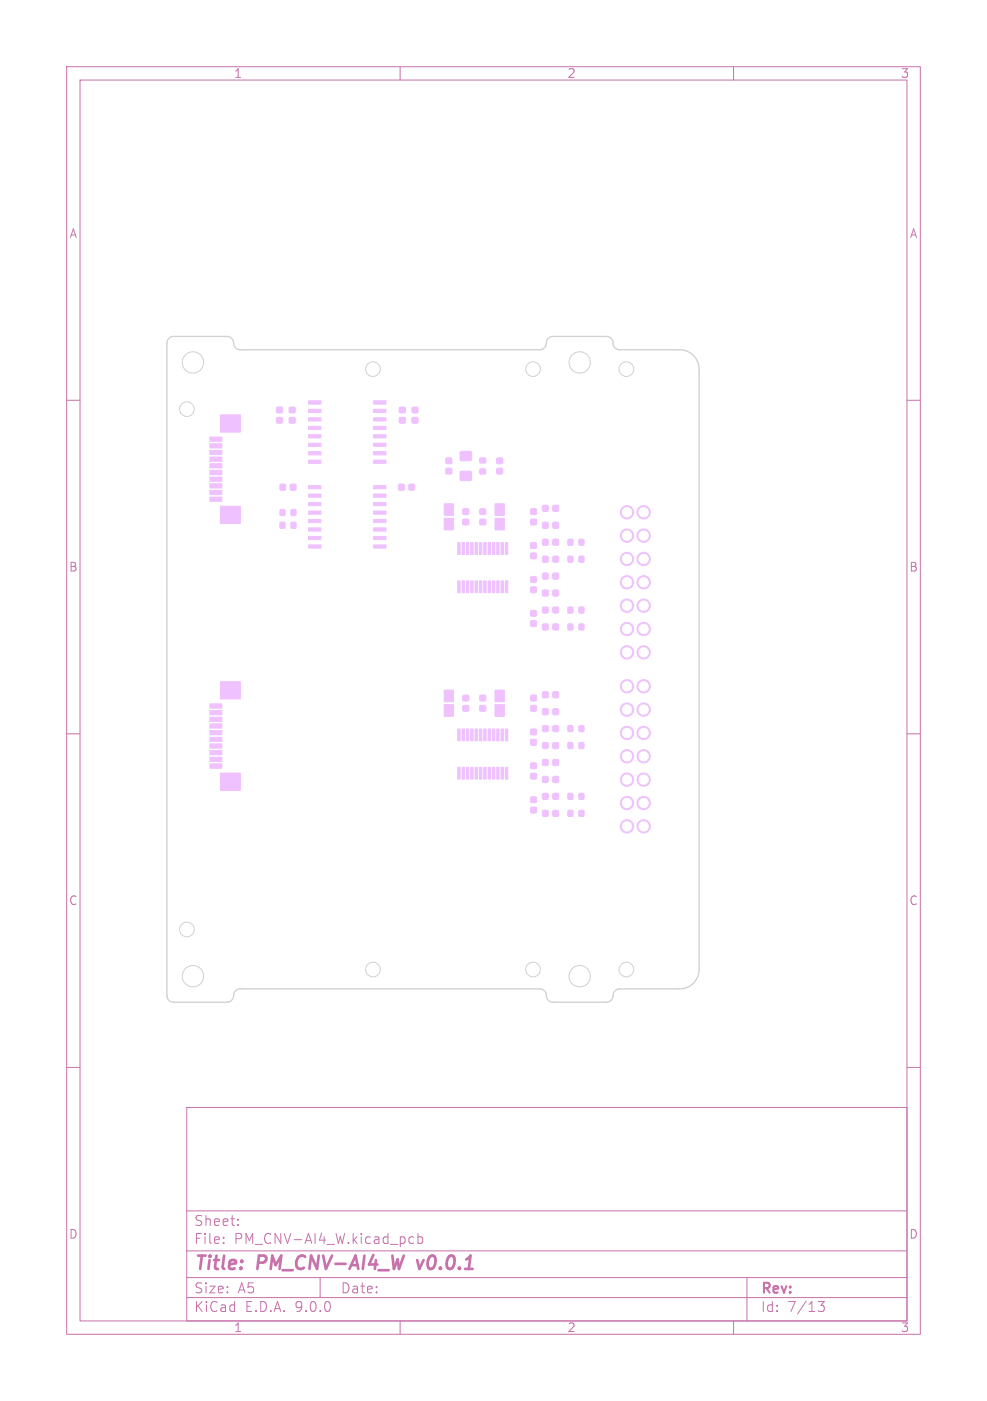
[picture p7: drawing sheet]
<svg xmlns="http://www.w3.org/2000/svg" width="148mm" height="210mm" viewBox="0 0 148 210" stroke-linecap="round" stroke-linejoin="round" font-family="sans-serif">
<defs><g id="words">
<g font-size="2.8" fill="#c872ab">
<text x="29" y="190.9">Title:</text>
<text x="38.7" y="190.9">PM_CNV-AI4_W</text>
<text x="63.5" y="190.9">v0.0.1</text>
</g>
<g font-size="2.1" fill="#c872ab">
<text x="29" y="184">Sheet:</text>
<text x="29" y="186.7">File:</text>
<text x="35.1" y="186.7">PM_CNV-AI4_W.kicad_pcb</text>
<text x="29" y="196.9">KiCad</text>
<text x="29" y="194.1">Size:</text>
<text x="35.7" y="194.1">A5</text>
<text x="36.7" y="196.9">E.D.A.</text>
<text x="44.3" y="196.9">9.0.0</text>
<text x="51" y="194.1">Date:</text>
<text x="114" y="194.3">Rev:</text>
<text x="114" y="196.9">Id:</text>
<text x="118.1" y="196.9">7/13</text>
</g>
<g font-size="1.8" fill="#c872ab">
<text x="35" y="11.9">1</text>
<text x="85" y="11.9">2</text>
<text x="135" y="11.9">3</text>
<text x="10.3" y="35.9">A</text>
<text x="136.4" y="35.9">A</text>
<text x="10.3" y="85.9">B</text>
<text x="136.3" y="85.9">B</text>
<text x="10.3" y="135.9">C</text>
<text x="136.3" y="135.9">C</text>
<text x="10.3" y="185.9">D</text>
<text x="136.3" y="185.9">D</text>
<text x="35" y="199.9">1</text>
<text x="85" y="199.9">2</text>
<text x="135" y="199.9">3</text>
</g>
</g></defs>
<g fill="none" stroke="#c872ab" stroke-width=".15">
<path d="M10 10h128v190h-128zM12 12h124v186h-124zM60 10v2M110 10v2M10 60h2M136 60h2M10 110h2M136 110h2M10 160h2M28 166h108v32h-108zM136 160h2M28 194.5h108"/>
<path d="M28 191.5h108M28 187.5h108M28 181.5h108M33.5 186.3v.1M33.5 185.5v.1M35.7 183.6v.1M35.7 182.8v.1M48 191.5v3M60 198v2M61.4 186.3l.2 .1 .4-.1M62 185.5l-.4-.1-.2 .1M62.7 185.5l.4-.1 .3 .3v.4l-.2 .2h-.5"/>
<path d="M62.7 184.9v1.5M110 198v2M112 191.5v6.5M122.7 195.1h.9l-.5 .6a.41 .41 0 0 1 .5 .3v.3l-.1 .2h-.8"/>
</g>
<path d="M62.6 188.9l.3 1.3" fill="none" stroke="#c872ab" stroke-width=".4"/>
<g fill="#efc1ff" stroke="#efc1ff" stroke-width=".15">
<path d="M81.4 103.7h.8v.8h-.8z"/>
<path d="M82.9 103.7h.8v.8h-.8z"/>
<path d="M85.2 93.6h.7v.8h-.7z"/>
<path d="M86.8 93.6h.7v.8h-.7z"/>
<path d="M74.2 105.6h1.4v1.8h-1.4z"/>
<path d="M74.2 103.5h1.4v1.7h-1.4z"/>
<path d="M43.4 62.6h.8v.8h-.8z"/>
<path d="M43.4 61.1h.8v.7h-.8z"/>
<path d="M85.2 121.5h.7v.8h-.7z"/>
<path d="M86.8 121.5h.7v.8h-.7z"/>
<path d="M81.4 116.4h.8v.8h-.8z"/>
<path d="M82.9 116.4h.8v.8h-.8z"/>
<path d="M68.6 115h.4v1.8h-.4z"/>
<path d="M69.3 115h.3v1.8h-.3z"/>
<path d="M69.9 115h.4v1.8h-.4z"/>
<path d="M70.6 115h.3v1.8h-.3z"/>
<path d="M71.2 115h.4v1.8h-.4z"/>
<path d="M71.9 115h.3v1.8h-.3z"/>
<path d="M72.5 115h.4v1.8h-.4z"/>
<path d="M73.2 115h.3v1.8h-.3z"/>
<path d="M73.8 115h.4v1.8h-.4z"/>
<path d="M74.5 115h.3v1.8h-.3z"/>
<path d="M75.1 115h.4v1.8h-.4z"/>
<path d="M75.8 115h.3v1.8h-.3z"/>
<path d="M75.8 109.3h.3v1.7h-.3z"/>
<path d="M75.1 109.3h.4v1.7h-.4z"/>
<path d="M74.5 109.3h.3v1.7h-.3z"/>
<path d="M73.8 109.3h.4v1.7h-.4z"/>
<path d="M73.2 109.3h.3v1.7h-.3z"/>
<path d="M72.5 109.3h.4v1.7h-.4z"/>
<path d="M71.9 109.3h.3v1.7h-.3z"/>
<path d="M71.2 109.3h.4v1.7h-.4z"/>
<path d="M70.6 109.3h.3v1.7h-.3z"/>
<path d="M69.9 109.3h.4v1.7h-.4z"/>
<path d="M69.3 109.3h.3v1.7h-.3z"/>
<path d="M68.6 109.3h.4v1.7h-.4z"/>
<path d="M81.4 83.4h.8v.8h-.8z"/>
<path d="M82.9 83.4h.8v.8h-.8z"/>
<path d="M82.9 80.9h.8v.8h-.8z"/>
<path d="M81.4 80.9h.8v.8h-.8z"/>
<path d="M74.5 68.7h.8v.8h-.8z"/>
<path d="M74.5 70.2h.8v.8h-.8z"/>
<path d="M66.6 105.6h1.4v1.8h-1.4z"/>
<path d="M66.6 103.5h1.4v1.7h-1.4z"/>
<path d="M82.9 113.9h.8v.8h-.8z"/>
<path d="M81.4 113.9h.8v.8h-.8z"/>
<path d="M79.6 119.5h.8v.8h-.8z"/>
<path d="M79.6 121h.8v.8h-.8z"/>
<path d="M79.6 81.4h.8v.8h-.8z"/>
<path d="M79.6 82.9h.8v.8h-.8z"/>
<path d="M82.9 78.3h.8v.8h-.8z"/>
<path d="M81.4 78.3h.8v.8h-.8z"/>
<path d="M79.6 91.6h.8v.7h-.8z"/>
<path d="M79.6 93.1h.8v.8h-.8z"/>
<path d="M79.6 105.8h.8v.8h-.8z"/>
<path d="M79.6 104.3h.8v.7h-.8z"/>
<path d="M79.6 86.5h.8v.7h-.8z"/>
<path d="M79.6 88h.8v.8h-.8z"/>
<path d="M81.4 75.8h.8v.8h-.8z"/>
<path d="M82.9 75.8h.8v.8h-.8z"/>
<path d="M72 70.3h.8v.7h-.8z"/>
<path d="M72 68.7h.8v.7h-.8z"/>
<path d="M82.9 108.8h.8v.8h-.8z"/>
<path d="M81.4 108.8h.8v.8h-.8z"/>
<path d="M85.2 80.9h.7v.8h-.7z"/>
<path d="M86.8 80.9h.7v.8h-.7z"/>
<path d="M79.6 114.4h.8v.8h-.8z"/>
<path d="M79.6 116h.8v.7h-.8z"/>
<path d="M82.9 91h.8v.8h-.8z"/>
<path d="M81.4 91h.8v.8h-.8z"/>
<path d="M68.6 87.1h.4v1.7h-.4z"/>
<path d="M69.3 87.1h.3v1.7h-.3z"/>
<path d="M69.9 87.1h.4v1.7h-.4z"/>
<path d="M70.6 87.1h.3v1.7h-.3z"/>
<path d="M71.2 87.1h.4v1.7h-.4z"/>
<path d="M71.9 87.1h.3v1.7h-.3z"/>
<path d="M72.5 87.1h.4v1.7h-.4z"/>
<path d="M73.2 87.1h.3v1.7h-.3z"/>
<path d="M73.8 87.1h.4v1.7h-.4z"/>
<path d="M74.5 87.1h.3v1.7h-.3z"/>
<path d="M75.1 87.1h.4v1.7h-.4z"/>
<path d="M75.8 87.1h.3v1.7h-.3z"/>
<path d="M75.8 81.3h.3v1.8h-.3z"/>
<path d="M75.1 81.3h.4v1.8h-.4z"/>
<path d="M74.5 81.3h.3v1.8h-.3z"/>
<path d="M73.8 81.3h.4v1.8h-.4z"/>
<path d="M73.2 81.3h.3v1.8h-.3z"/>
<path d="M72.5 81.3h.4v1.8h-.4z"/>
<path d="M71.9 81.3h.3v1.8h-.3z"/>
<path d="M71.2 81.3h.4v1.8h-.4z"/>
<path d="M70.6 81.3h.3v1.8h-.3z"/>
<path d="M69.9 81.3h.4v1.8h-.4z"/>
<path d="M69.3 81.3h.3v1.8h-.3z"/>
<path d="M68.6 81.3h.4v1.8h-.4z"/>
<path d="M69.4 105.8h.9v.8h-.9z"/>
<path d="M69.4 104.3h.9v.7h-.9z"/>
<path d="M69.4 77.9h.9v.7h-.9z"/>
<path d="M69.4 76.3h.9v.8h-.9z"/>
<path d="M31.5 114.5h1.8v.6h-1.8z"/>
<path d="M31.5 113.5h1.8v.6h-1.8z"/>
<path d="M31.5 112.5h1.8v.6h-1.8z"/>
<path d="M31.5 111.5h1.8v.6h-1.8z"/>
<path d="M31.5 110.5h1.8v.6h-1.8z"/>
<path d="M31.5 109.5h1.8v.6h-1.8z"/>
<path d="M31.5 108.5h1.8v.6h-1.8z"/>
<path d="M31.5 107.5h1.8v.6h-1.8z"/>
<path d="M31.5 106.5h1.8v.6h-1.8z"/>
<path d="M31.5 105.5h1.8v.6h-1.8z"/>
<path d="M33 115.9h3v2.6h-3z"/>
<path d="M33 102.2h3v2.6h-3z"/>
<path d="M81.4 106.3h.8v.8h-.8z"/>
<path d="M82.9 106.3h.8v.8h-.8z"/>
<path d="M42 76.4h.7v.9h-.7z"/>
<path d="M43.7 76.4h.6v.9h-.6z"/>
<path d="M59.9 62.6h.8v.8h-.8z"/>
<path d="M59.9 61.1h.8v.7h-.8z"/>
<path d="M69 70.7h1.7v1.3h-1.7z"/>
<path d="M69 67.7h1.7v1.3h-1.7z"/>
<path d="M41.5 62.6h.8v.8h-.8z"/>
<path d="M41.5 61.1h.8v.7h-.8z"/>
<path d="M42 78.3h.7v.9h-.7z"/>
<path d="M43.7 78.3h.6v.9h-.6z"/>
<path d="M66.6 77.7h1.4v1.7h-1.4z"/>
<path d="M66.6 75.5h1.4v1.8h-1.4z"/>
<path d="M81.4 111.4h.8v.8h-.8z"/>
<path d="M82.9 111.4h.8v.8h-.8z"/>
<path d="M82.9 86h.8v.8h-.8z"/>
<path d="M81.4 86h.8v.8h-.8z"/>
<path d="M61.8 62.6h.8v.8h-.8z"/>
<path d="M61.8 61.1h.8v.7h-.8z"/>
<path d="M79.6 109.3h.8v.8h-.8z"/>
<path d="M79.6 110.9h.8v.7h-.8z"/>
<path d="M81.4 119h.8v.8h-.8z"/>
<path d="M82.9 119h.8v.8h-.8z"/>
<path d="M66.9 68.7h.8v.8h-.8z"/>
<path d="M66.9 70.2h.8v.8h-.8z"/>
<path d="M31.5 74.5h1.8v.6h-1.8z"/>
<path d="M31.5 73.5h1.8v.6h-1.8z"/>
<path d="M31.5 72.5h1.8v.6h-1.8z"/>
<path d="M31.5 71.5h1.8v.6h-1.8z"/>
<path d="M31.5 70.5h1.8v.6h-1.8z"/>
<path d="M31.5 69.5h1.8v.6h-1.8z"/>
<path d="M31.5 68.5h1.8v.6h-1.8z"/>
<path d="M31.5 67.5h1.8v.6h-1.8z"/>
<path d="M31.5 66.5h1.8v.6h-1.8z"/>
<path d="M31.5 65.5h1.8v.6h-1.8z"/>
<path d="M33 75.9h3v2.6h-3z"/>
<path d="M33 62.2h3v2.6h-3z"/>
<path d="M72 105.8h.8v.8h-.8z"/>
<path d="M72 104.3h.8v.7h-.8z"/>
<path d="M46.3 72.8h1.8v.5h-1.8z"/>
<path d="M46.3 74.1h1.8v.4h-1.8z"/>
<path d="M46.3 75.3h1.8v.5h-1.8z"/>
<path d="M46.3 76.6h1.8v.5h-1.8z"/>
<path d="M46.3 77.9h1.8v.4h-1.8z"/>
<path d="M46.3 79.1h1.8v.5h-1.8z"/>
<path d="M46.3 80.4h1.8v.5h-1.8z"/>
<path d="M46.3 81.7h1.8v.5h-1.8z"/>
<path d="M56 81.7h1.9v.5h-1.9z"/>
<path d="M56 80.4h1.9v.5h-1.9z"/>
<path d="M56 79.1h1.9v.5h-1.9z"/>
<path d="M56 77.9h1.9v.4h-1.9z"/>
<path d="M56 76.6h1.9v.5h-1.9z"/>
<path d="M56 75.3h1.9v.5h-1.9z"/>
<path d="M56 74.1h1.9v.4h-1.9z"/>
<path d="M56 72.8h1.9v.5h-1.9z"/>
<path d="M81.4 88.5h.8v.8h-.8z"/>
<path d="M82.9 88.5h.8v.8h-.8z"/>
<path d="M72 77.9h.8v.7h-.8z"/>
<path d="M72 76.3h.8v.8h-.8z"/>
<path d="M85.2 111.3h.7v.9h-.7z"/>
<path d="M86.8 111.3h.7v.9h-.7z"/>
<path d="M79.6 77.9h.8v.7h-.8z"/>
<path d="M79.6 76.3h.8v.8h-.8z"/>
<path d="M81.4 121.5h.8v.8h-.8z"/>
<path d="M82.9 121.5h.8v.8h-.8z"/>
<path d="M85.2 83.4h.7v.8h-.7z"/>
<path d="M86.8 83.4h.7v.8h-.7z"/>
<path d="M81.4 93.6h.8v.8h-.8z"/>
<path d="M82.9 93.6h.8v.8h-.8z"/>
<path d="M85.2 108.8h.7v.8h-.7z"/>
<path d="M86.8 108.8h.7v.8h-.7z"/>
<path d="M74.2 77.7h1.4v1.7h-1.4z"/>
<path d="M74.2 75.5h1.4v1.8h-1.4z"/>
<path d="M59.8 72.6h.8v.8h-.8z"/>
<path d="M61.4 72.6h.7v.8h-.7z"/>
<path d="M46.3 60.1h1.8v.5h-1.8z"/>
<path d="M46.3 61.4h1.8v.4h-1.8z"/>
<path d="M46.3 62.6h1.8v.5h-1.8z"/>
<path d="M46.3 63.9h1.8v.5h-1.8z"/>
<path d="M46.3 65.2h1.8v.4h-1.8z"/>
<path d="M46.3 66.4h1.8v.5h-1.8z"/>
<path d="M46.3 67.7h1.8v.5h-1.8z"/>
<path d="M46.3 69h1.8v.5h-1.8z"/>
<path d="M56 69h1.9v.5h-1.9z"/>
<path d="M56 67.7h1.9v.5h-1.9z"/>
<path d="M56 66.4h1.9v.5h-1.9z"/>
<path d="M56 65.2h1.9v.4h-1.9z"/>
<path d="M56 63.9h1.9v.5h-1.9z"/>
<path d="M56 62.6h1.9v.5h-1.9z"/>
<path d="M56 61.4h1.9v.4h-1.9z"/>
<path d="M56 60.1h1.9v.5h-1.9z"/>
<path d="M43.6 72.6h.7v.8h-.7z"/>
<path d="M42 72.6h.8v.8h-.8z"/>
<path d="M85.2 91h.7v.9h-.7z"/>
<path d="M86.8 91h.7v.9h-.7z"/>
<path d="M85.2 119h.7v.8h-.7z"/>
<path d="M86.8 119h.7v.8h-.7z"/>
<circle cx="94" cy="97.8" r="1"/>
<circle cx="94" cy="94.3" r="1"/>
<circle cx="94" cy="90.8" r="1"/>
<circle cx="94" cy="87.3" r="1"/>
<circle cx="94" cy="83.8" r="1"/>
<circle cx="94" cy="80.3" r="1"/>
<circle cx="94" cy="76.8" r="1"/>
<circle cx="96.5" cy="97.8" r="1"/>
<circle cx="96.5" cy="94.3" r="1"/>
<circle cx="96.5" cy="90.8" r="1"/>
<circle cx="96.5" cy="87.3" r="1"/>
<circle cx="96.5" cy="83.8" r="1"/>
<circle cx="96.5" cy="80.3" r="1"/>
<circle cx="96.5" cy="76.8" r="1"/>
<circle cx="94" cy="123.9" r="1"/>
<circle cx="94" cy="120.4" r="1"/>
<circle cx="94" cy="116.9" r="1"/>
<circle cx="94" cy="113.4" r="1"/>
<circle cx="94" cy="109.9" r="1"/>
<circle cx="94" cy="106.4" r="1"/>
<circle cx="94" cy="102.9" r="1"/>
<circle cx="96.5" cy="123.9" r="1"/>
<circle cx="96.5" cy="120.4" r="1"/>
<circle cx="96.5" cy="116.9" r="1"/>
<circle cx="96.5" cy="113.4" r="1"/>
<circle cx="96.5" cy="109.9" r="1"/>
<circle cx="96.5" cy="106.4" r="1"/>
<circle cx="96.5" cy="102.9" r="1"/>
</g>
<path d="M25.3 50.7l.3-.2 .4-.1h8a1.16 1.16 0 0 1 1.1 1.4l.4 .4 .5 .2h44.9a1.16 1.16 0 0 0 1.1-1.3l.3-.4 .5-.3h8.1a1.16 1.16 0 0 1 1.1 1.4l.3 .4 .5 .2h9.1a2.9 2.9 0 0 1 2.9 2.9v90a2.9 2.9 0 0 1-2.9 2.9h-9a1.16 1.16 0 0 0-1 1.4l-.3 .4-.6 .2h-8.1a1.16 1.16 0 0 1-1-1.3l-.4-.5-.6-.2h-44.9a1.16 1.16 0 0 0-1 1.4l-.4 .4-.5 .2h-8.1a1 1 0 0 1-1-1v-97.8l.1-.4z" fill="none" stroke="#d0d2cd" stroke-width=".2"/>
<g fill="none" stroke="#d0d2cd" stroke-width=".15">
<circle cx="28.9" cy="54.3" r="1.6"/>
<circle cx="55.9" cy="55.3" r="1.1"/>
<circle cx="79.9" cy="55.3" r="1.1"/>
<circle cx="86.9" cy="54.3" r="1.6"/>
<circle cx="93.9" cy="55.3" r="1.1"/>
<circle cx="28" cy="61.3" r="1.1"/>
<circle cx="28" cy="139.3" r="1.1"/>
<circle cx="28.9" cy="146.3" r="1.6"/>
<circle cx="55.9" cy="145.3" r="1.1"/>
<circle cx="79.9" cy="145.3" r="1.1"/>
<circle cx="86.9" cy="146.3" r="1.6"/>
<circle cx="93.9" cy="145.3" r="1.1"/>
</g>
<g fill="#d0d2cd" stroke="#d0d2cd" stroke-width=".15">
<circle cx="94" cy="97.8" r=".7"/>
<circle cx="94" cy="94.3" r=".7"/>
<circle cx="94" cy="90.8" r=".7"/>
<circle cx="94" cy="87.3" r=".7"/>
<circle cx="94" cy="83.8" r=".7"/>
<circle cx="94" cy="80.3" r=".7"/>
<circle cx="94" cy="76.8" r=".7"/>
<circle cx="96.5" cy="97.8" r=".7"/>
<circle cx="96.5" cy="94.3" r=".7"/>
<circle cx="96.5" cy="90.8" r=".7"/>
<circle cx="96.5" cy="87.3" r=".7"/>
<circle cx="96.5" cy="83.8" r=".7"/>
<circle cx="96.5" cy="80.3" r=".7"/>
<circle cx="96.5" cy="76.8" r=".7"/>
<circle cx="94" cy="123.9" r=".7"/>
<circle cx="94" cy="120.4" r=".7"/>
<circle cx="94" cy="116.9" r=".7"/>
<circle cx="94" cy="113.4" r=".7"/>
<circle cx="94" cy="109.9" r=".7"/>
<circle cx="94" cy="106.4" r=".7"/>
<circle cx="94" cy="102.9" r=".7"/>
<circle cx="96.5" cy="123.9" r=".7"/>
<circle cx="96.5" cy="120.4" r=".7"/>
<circle cx="96.5" cy="116.9" r=".7"/>
<circle cx="96.5" cy="113.4" r=".7"/>
<circle cx="96.5" cy="109.9" r=".7"/>
<circle cx="96.5" cy="106.4" r=".7"/>
<circle cx="96.5" cy="102.9" r=".7"/>
</g>
<g fill="#fff" stroke="#fff" stroke-width=".15">
<circle cx="94" cy="97.8" r=".7"/>
<circle cx="94" cy="94.3" r=".7"/>
<circle cx="94" cy="90.8" r=".7"/>
<circle cx="94" cy="87.3" r=".7"/>
<circle cx="94" cy="83.8" r=".7"/>
<circle cx="94" cy="80.3" r=".7"/>
<circle cx="94" cy="76.8" r=".7"/>
<circle cx="96.5" cy="97.8" r=".7"/>
<circle cx="96.5" cy="94.3" r=".7"/>
<circle cx="96.5" cy="90.8" r=".7"/>
<circle cx="96.5" cy="87.3" r=".7"/>
<circle cx="96.5" cy="83.8" r=".7"/>
<circle cx="96.5" cy="80.3" r=".7"/>
<circle cx="96.5" cy="76.8" r=".7"/>
<circle cx="94" cy="123.9" r=".7"/>
<circle cx="94" cy="120.4" r=".7"/>
<circle cx="94" cy="116.9" r=".7"/>
<circle cx="94" cy="113.4" r=".7"/>
<circle cx="94" cy="109.9" r=".7"/>
<circle cx="94" cy="106.4" r=".7"/>
<circle cx="94" cy="102.9" r=".7"/>
<circle cx="96.5" cy="123.9" r=".7"/>
<circle cx="96.5" cy="120.4" r=".7"/>
<circle cx="96.5" cy="116.9" r=".7"/>
<circle cx="96.5" cy="113.4" r=".7"/>
<circle cx="96.5" cy="109.9" r=".7"/>
<circle cx="96.5" cy="106.4" r=".7"/>
<circle cx="96.5" cy="102.9" r=".7"/>
</g>
<use href="#words"/>
</svg>
